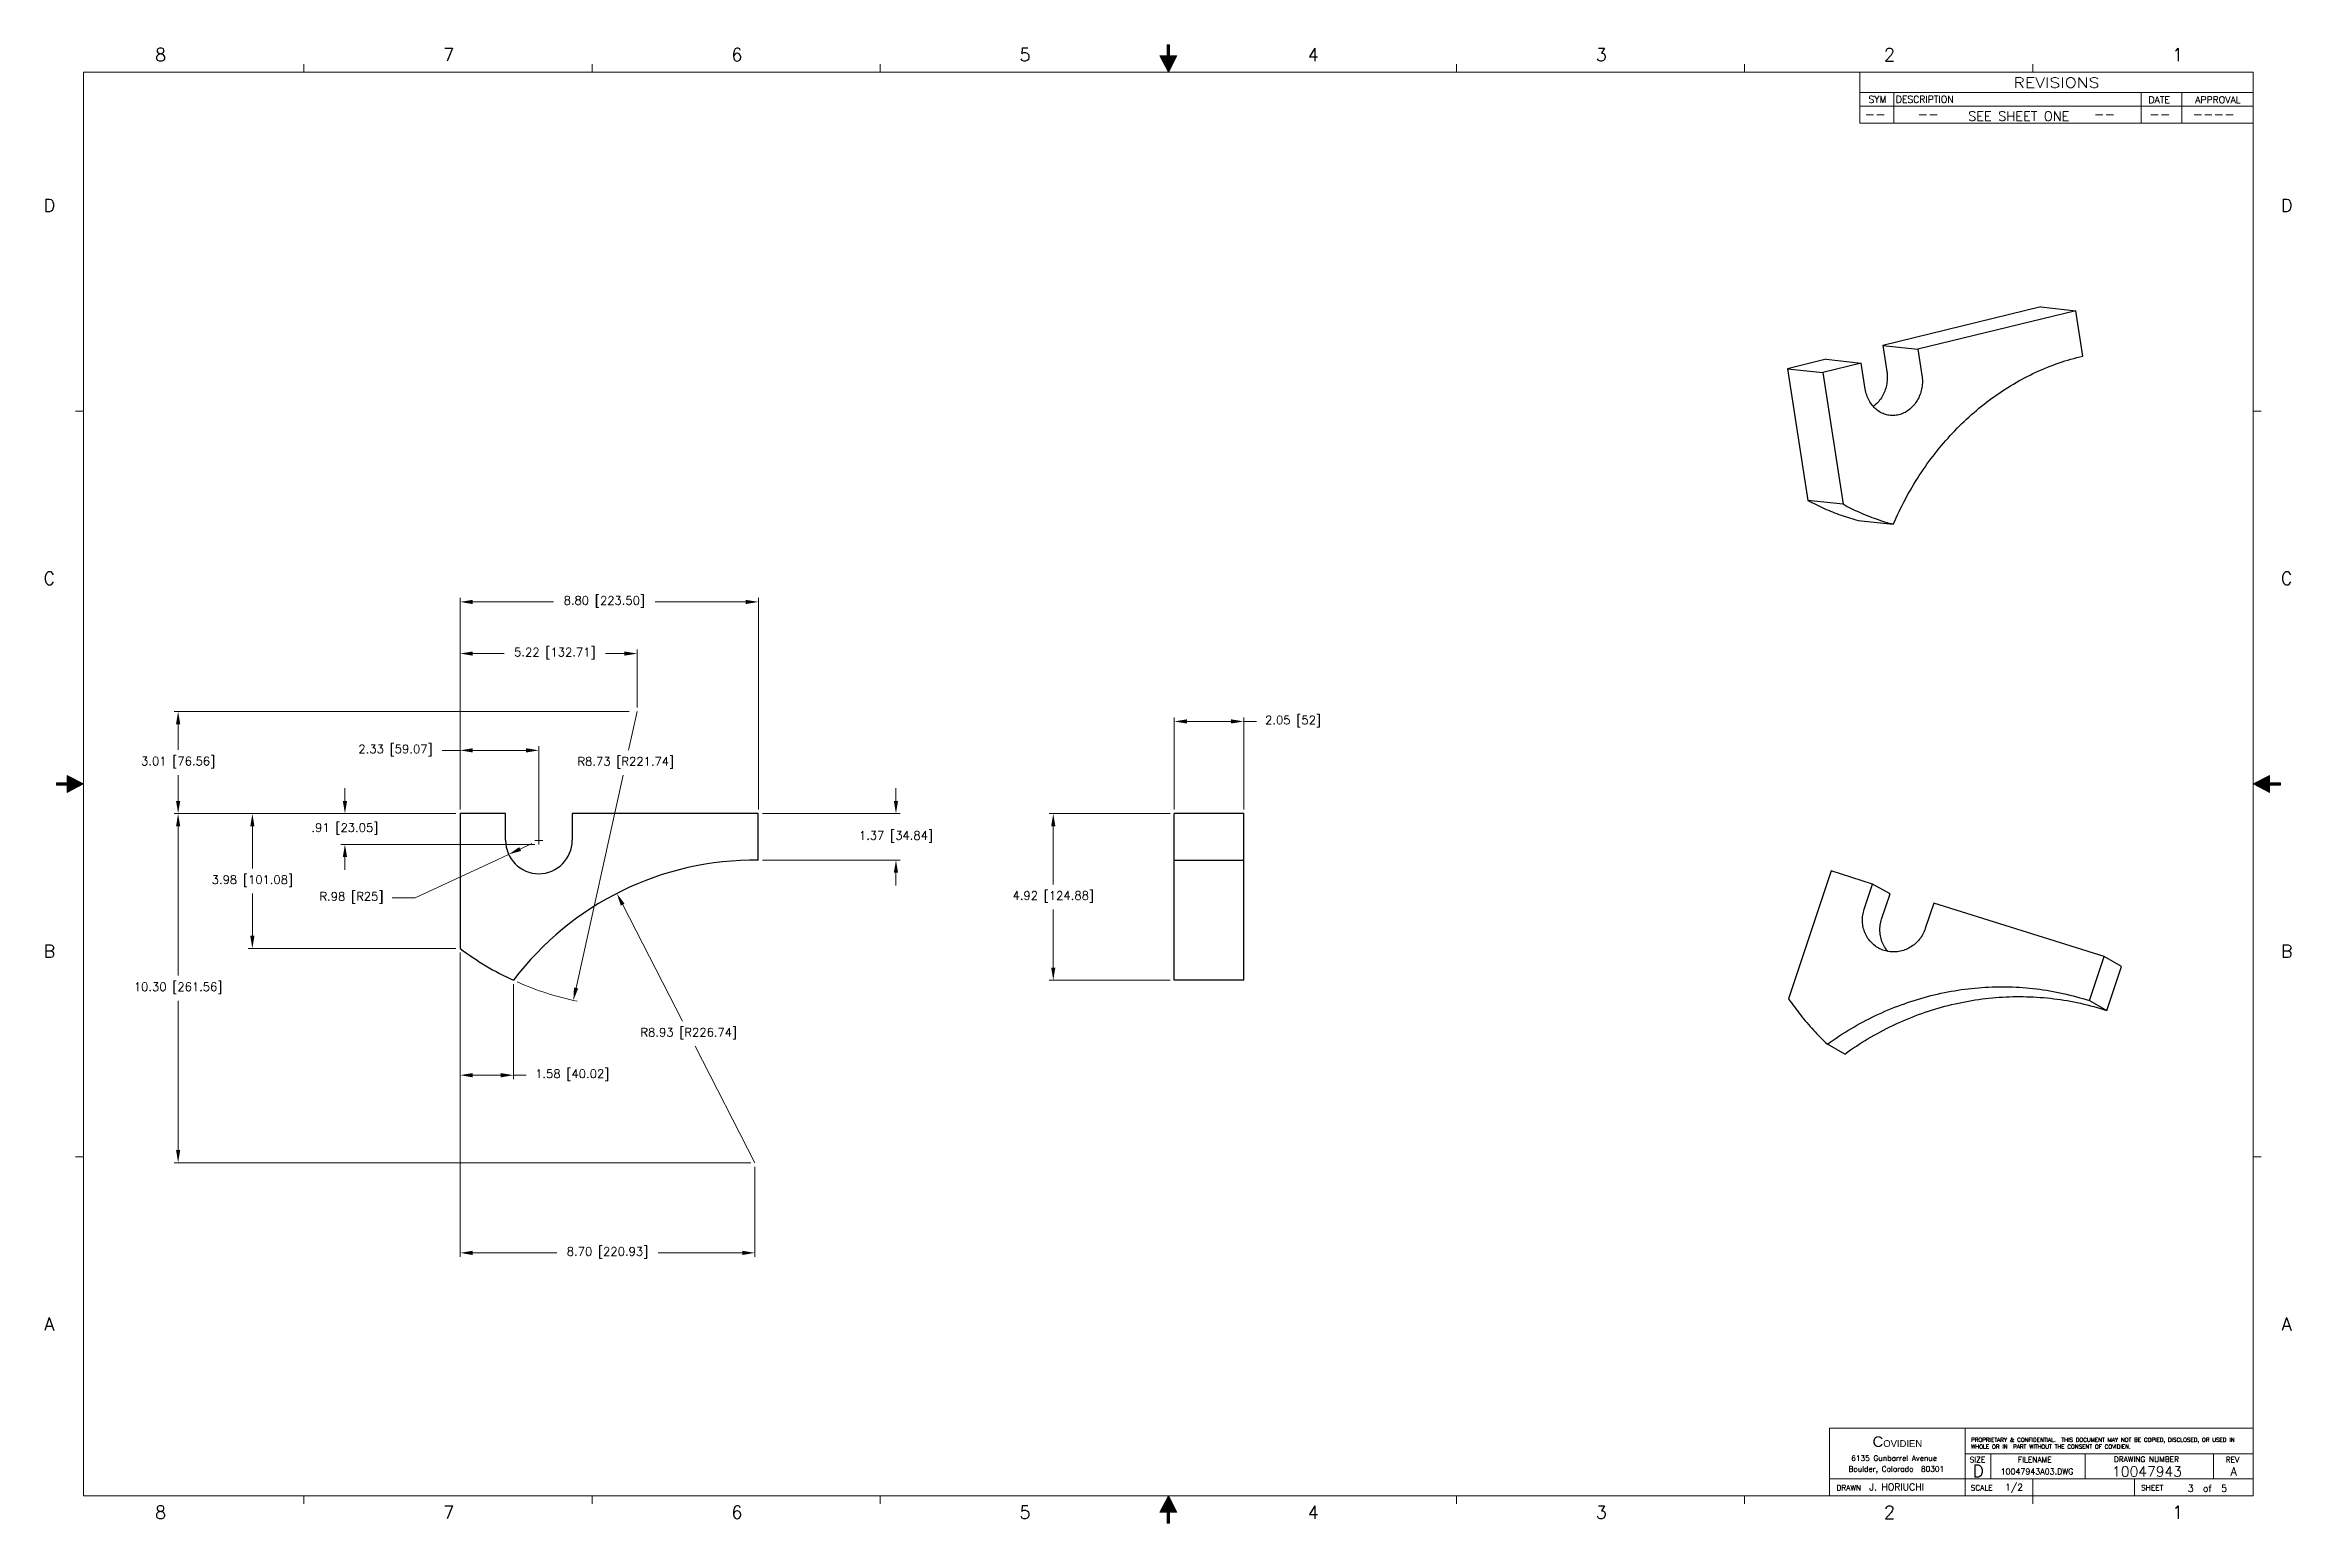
# Model space of a CAD drawing. Header units: inches. Extents: x -0.1 to 33.1, y 0.1 to 21.9.
import ezdxf
from ezdxf.enums import TextEntityAlignment as Align

# ---------------------------------------------------------------- set-up
doc = ezdxf.new("R2010")
doc.units = ezdxf.units.IN
doc.header["$LTSCALE"] = 1.87
doc.header["$MEASUREMENT"] = 0
doc.header["$PDMODE"] = 3
doc.header["$PDSIZE"] = 0.3125
doc.layers.get('0').update_dxf_attribs({"linetype": 'CONTINUOUS'})
doc.layers.get('Defpoints').update_dxf_attribs({"linetype": 'CONTINUOUS'})
for name, color, linetype in [('DIM', 7, 'CONTINUOUS'), ('DRAW', 4, 'CONTINUOUS'), ('OBJECT', 5, 'CONTINUOUS')]:
    doc.layers.add(name, color=color, linetype=linetype)
doc.styles.add('ROMANS', font='ROMANS.shx')
doc.styles.add('SIMPLEX', font='SIMPLEX')
doc.styles.get("Standard").update_dxf_attribs({"font": 'txt', "width": 0.8})
doc.styles.add('TB', font='SAS_____.PFB')
doc.dimstyles.get("Standard").update_dxf_attribs({"dimtxt": 0.15625, "dimasz": 0.1875, "dimexe": 0.18, "dimexo": 0.0625, "dimgap": 0.09, "dimtad": 0, "dimtih": 1, "dimtoh": 1, "dimzin": 4, "dimdsep": 46, "dimtxsty": 'Standard', "dimcen": 0.09, "dimadec": 0, "dimazin": 0, "dimtp": 0.01, "dimtm": 0.01, "dimtfac": 1, "dimtofl": 0, "dimtmove": 0, "dimatfit": 3, "dimfxl": 0, "dimtolj": 1, "dimtzin": 4, "dimarcsym": 0})

msp = doc.modelspace()

# ---------------------------------------------------------------- blocks, each defined once
blk = doc.blocks.new('PG-2')
at = {"layer": 'DIM', "style": 'ROMANS'}
for s, p in [('--', (-5.732, -0.691)), ('--', (-4.949, -0.69)), ('--', (-2.347, -0.69)), ('--', (-1.531, -0.69)), ('----', (-0.895, -0.689))]:
    blk.add_text(s, height=0.14, dxfattribs=at).set_placement(p)
blk.add_text('SEE SHEET ONE', height=0.14, dxfattribs=at).set_placement((-3.457, -0.72), align=Align.CENTER)
blk = doc.blocks.new('ANSI_D2')
at = {"layer": 'DIM', "lineweight": 0}
for p, q in [((26.7, 21.2), (32.5, 21.2)), ((26.7, 21.2), (32.5, 21.2)), ((26.7, 21), (32.5, 21)), ((26.7, 21), (32.5, 21)), ((27.2, 21.2), (27.2, 20.75)), ((27.2, 21.2), (27.2, 20.75)), ((30.85, 21.2), (30.85, 20.75)), ((30.85, 21.2), (30.85, 20.75)), ((31.45, 21.2), (31.45, 20.75)), ((31.45, 21.2), (31.45, 20.75))]:
    blk.add_line(p, q, dxfattribs=at)
at = {"layer": 'DRAW', "color": 5, "lineweight": 0}
for p, q in [((30.024, 1.12), (30.024, 0.75)), ((31.917, 1.12), (31.917, 0.75))]:
    blk.add_line(p, q, dxfattribs=at)
at = {"layer": 'OBJECT', "color": 5, "lineweight": 0}
for p, q in [((16.484, 21.902), (16.484, 21.741)), ((16.484, 21.902), (16.516, 21.902)), ((16.516, 21.902), (16.516, 21.741)), ((3.75, 21.5), (3.75, 21.62)), ((3.75, 21.5), (3.75, 21.62)), ((8, 21.5), (8, 21.62)), ((8, 21.5), (8, 21.62)), ((8, 21.5), (8, 21.62)), ((8, 21.5), (8, 21.62)), ((12.25, 21.5), (12.25, 21.62)), ((12.25, 21.5), (12.25, 21.62)), ((16.5, 21.5), (16.375, 21.741)), ((16.375, 21.741), (16.484, 21.741)), ((16.5, 21.806), (16.5, 21.5)), ((16.5, 21.5), (16.5, 21.806)), ((16.5, 21.5), (16.625, 21.741)), ((16.5, 21.62), (16.5, 21.5)), ((16.5, 21.62), (16.5, 21.5)), ((16.516, 21.741), (16.625, 21.741)), ((20.75, 21.5), (20.75, 21.62)), ((20.75, 21.5), (20.75, 21.62)), ((25, 21.5), (25, 21.62)), ((25, 21.5), (25, 21.62)), ((29.25, 21.5), (29.25, 21.62)), ((29.25, 21.5), (29.25, 21.62)), ((32.5, 21.5), (0.5, 21.5)), ((32.5, 21.5), (0.5, 21.5)), ((0.5, 21.5), (0.5, 0.5)), ((0.5, 21.5), (0.5, 0.5)), ((26.7, 21.5), (26.7, 20.75)), ((26.7, 21.5), (26.7, 20.75)), ((32.5, 0.5), (32.5, 21.5)), ((32.5, 0.5), (32.5, 21.5)), ((26.7, 20.75), (32.5, 20.75)), ((26.7, 20.75), (32.5, 20.75)), ((0.38, 16.5), (0.5, 16.5)), ((0.38, 16.5), (0.5, 16.5)), ((32.5, 16.5), (32.62, 16.5)), ((32.5, 16.5), (32.62, 16.5)), ((0.098, 11.016), (0.259, 11.016)), ((0.098, 11.016), (0.098, 10.984)), ((0.098, 10.984), (0.259, 10.984)), ((0.194, 11), (0.5, 11)), ((0.5, 11), (0.194, 11)), ((0.5, 11), (0.259, 11.125)), ((0.259, 11.125), (0.259, 11.016)), ((0.5, 11), (0.259, 10.875)), ((0.259, 10.984), (0.259, 10.875)), ((0.38, 11), (0.5, 11)), ((32.5, 11), (32.741, 11.125)), ((32.62, 11), (32.5, 11)), ((32.806, 11), (32.5, 11)), ((32.5, 11), (32.806, 11)), ((32.5, 11), (32.741, 10.875)), ((32.741, 11.125), (32.741, 11.016)), ((32.902, 11.016), (32.741, 11.016)), ((32.902, 10.984), (32.741, 10.984)), ((32.741, 10.984), (32.741, 10.875)), ((32.902, 11.016), (32.902, 10.984)), ((0.38, 5.5), (0.5, 5.5)), ((0.38, 5.5), (0.5, 5.5)), ((32.5, 5.5), (32.62, 5.5)), ((32.5, 5.5), (32.62, 5.5)), ((26.25, 1.5), (32.5, 1.5)), ((26.25, 1.5), (26.25, 0.5)), ((28.25, 1.5), (28.25, 0.5)), ((28.25, 1.12), (32.5, 1.12)), ((28.63, 1.12), (28.63, 0.75)), ((26.25, 0.75), (32.5, 0.75)), ((29.25, 0.75), (29.25, 0.5)), ((30.75, 0.75), (30.75, 0.5)), ((0.5, 0.5), (32.5, 0.5)), ((0.5, 0.5), (32.5, 0.5)), ((3.75, 0.38), (3.75, 0.5)), ((3.75, 0.38), (3.75, 0.5)), ((8, 0.38), (8, 0.5)), ((8, 0.38), (8, 0.5)), ((8, 0.38), (8, 0.5)), ((8, 0.38), (8, 0.5)), ((12.25, 0.38), (12.25, 0.5)), ((12.25, 0.38), (12.25, 0.5)), ((16.5, 0.5), (16.375, 0.259)), ((16.5, 0.38), (16.5, 0.5)), ((16.5, 0.194), (16.5, 0.5)), ((16.5, 0.5), (16.5, 0.194)), ((16.5, 0.5), (16.625, 0.259)), ((20.75, 0.38), (20.75, 0.5)), ((20.75, 0.38), (20.75, 0.5)), ((25, 0.38), (25, 0.5)), ((25, 0.38), (25, 0.5)), ((29.25, 0.38), (29.25, 0.5)), ((29.25, 0.38), (29.25, 0.5)), ((16.375, 0.259), (16.484, 0.259)), ((16.484, 0.098), (16.484, 0.259)), ((16.484, 0.098), (16.516, 0.098)), ((16.516, 0.098), (16.516, 0.259)), ((16.516, 0.259), (16.625, 0.259))]:
    blk.add_line(p, q, dxfattribs=at)
for points in [[(16.484, 21.902), (16.516, 21.902), (16.516, 21.741)], [(16.484, 21.902), (16.484, 21.741), (16.516, 21.741)], [(16.375, 21.741), (16.5, 21.5), (16.484, 21.741)], [(16.625, 21.741), (16.5, 21.5), (16.484, 21.741)], [(0.098, 11.016), (0.098, 10.984), (0.259, 10.984)], [(0.098, 11.016), (0.259, 11.016), (0.259, 10.984)], [(0.259, 11.125), (0.5, 11), (0.259, 11.016)], [(0.259, 10.875), (0.5, 11), (0.259, 11.016)], [(32.741, 11.125), (32.5, 11), (32.741, 11.016)], [(32.741, 10.875), (32.5, 11), (32.741, 11.016)], [(32.902, 11.016), (32.902, 10.984), (32.741, 10.984)], [(32.902, 11.016), (32.741, 11.016), (32.741, 10.984)], [(16.375, 0.259), (16.5, 0.5), (16.484, 0.259)], [(16.625, 0.259), (16.5, 0.5), (16.484, 0.259)], [(16.484, 0.098), (16.516, 0.098), (16.516, 0.259)], [(16.484, 0.098), (16.484, 0.259), (16.516, 0.259)]]:
    blk.add_solid(points, dxfattribs=at)
at = {"layer": 'OBJECT', "lineweight": 0}
blk.add_blockref('PG-2', (32.5, 21.5), dxfattribs=at)
at = {"layer": 'DIM', "lineweight": 0, "style": 'SIMPLEX', "width": 1.25}
blk.add_text('REVISIONS', height=0.15, dxfattribs=at).set_placement((29.6, 21.271), align=Align.CENTER)
blk.add_text('REVISIONS', height=0.15, dxfattribs=at).set_placement((29.6, 21.271), align=Align.CENTER)
at = {"layer": 'DIM', "lineweight": 0, "style": 'ROMANS'}
for s, height, p in [('SYM  DESCRIPTION ', 0.1, (26.826, 21.049)), ('DATE', 0.1, (30.956, 21.043)), ('APPROVAL', 0.1, (31.646, 21.043)), ('6135 Gunbarrel Avenue', 0.08, (26.571, 1.015)), ('Boulder, Colorado  80301', 0.08, (26.531, 0.856))]:
    blk.add_text(s, height=height, dxfattribs=at).set_placement(p)
at = {"layer": 'DIM', "color": 7, "lineweight": 0, "style": 'SIMPLEX'}
for s, p in [('SIZE', (28.319, 0.993)), ('FILENAME', (29.031, 0.993)), ('REV', (32.096, 0.993)), ('DRAWN', (26.354, 0.579)), ('SCALE', (28.334, 0.579)), ('SHEET', (30.847, 0.579))]:
    blk.add_text(s, height=0.08, dxfattribs=at).set_placement(p)
blk.add_text('DRAWING NUMBER', height=0.08, dxfattribs=at).set_placement((30.926, 0.999), align=Align.CENTER)
at = {"layer": 'DIM', "lineweight": 0, "insert": (26.887, 1.377), "char_height": 0.156, "width": 0.743, "attachment_point": 1, "style": 'TB'}
blk.add_mtext('C\\H0.1;OVIDIEN', dxfattribs=at)
at = {"layer": 'DIM', "color": 1, "lineweight": 0, "insert": (28.34, 1.356), "char_height": 0.06, "width": 4.22832, "attachment_point": 1, "style": 'SIMPLEX'}
blk.add_mtext('PROPRIETARY & CONFIDENTIAL.  THIS DOCUMENT MAY NOT BE COPIED, DISCLOSED, OR USED IN WHOLE OR IN  PART WITHOUT THE CONSENT OF COVIDIEN.', dxfattribs=at)
at = {"layer": 'DIM', "lineweight": 0, "style": 'ROMANS'}
blk.add_attdef('DRAWN_BY', (26.838, 0.58), '', height=0.1, dxfattribs=at)
for tag, height, p in [('SCALE', 0.1, (28.973, 0.619)), ('FILE_REF', 0.0852, (29.312, 0.859)), ('DWG-NO', 0.15, (30.935, 0.858)), ('SHT_NO', 0.1, (31.825, 0.611)), ('REV', 0.125, (32.214, 0.858))]:
    blk.add_attdef(tag, text='', height=height, dxfattribs=at).set_placement(p, align=Align.MIDDLE)
at = {"layer": 'OBJECT', "color": 5, "lineweight": 0, "style": 'SIMPLEX'}
for s, height, p in [('8', 0.19, (1.636, 21.662)), ('8', 0.19, (1.636, 21.662)), ('7', 0.19, (5.886, 21.662)), ('7', 0.19, (5.886, 21.662)), ('6', 0.19, (10.136, 21.662)), ('6', 0.19, (10.136, 21.662)), ('5', 0.19, (14.386, 21.662)), ('5', 0.19, (14.386, 21.662)), ('4', 0.19, (18.636, 21.662)), ('4', 0.19, (18.636, 21.662)), ('3', 0.19, (22.886, 21.662)), ('3', 0.19, (22.886, 21.662)), ('2', 0.19, (27.136, 21.662)), ('2', 0.19, (27.136, 21.662)), ('1', 0.19, (31.386, 21.662)), ('1', 0.19, (31.386, 21.662)), ('D', 0.19, (-0.006, 19.439)), ('D', 0.19, (-0.006, 19.439)), ('D', 0.19, (32.994, 19.439)), ('D', 0.19, (32.994, 19.439)), ('C', 0.19, (-0.006, 13.939)), ('C', 0.19, (-0.006, 13.939)), ('C', 0.19, (32.994, 13.939)), ('C', 0.19, (32.994, 13.939)), ('B', 0.19, (-0.006, 8.439)), ('B', 0.19, (-0.006, 8.439)), ('B', 0.19, (32.994, 8.439)), ('B', 0.19, (32.994, 8.439)), ('A', 0.19, (-0.006, 2.939)), ('A', 0.19, (-0.006, 2.939)), ('A', 0.19, (32.994, 2.939)), ('A', 0.19, (32.994, 2.939)), ('D', 0.18, (28.444, 0.775)), ('8', 0.19, (1.636, 0.162)), ('8', 0.19, (1.636, 0.162)), ('7', 0.19, (5.886, 0.162)), ('7', 0.19, (5.886, 0.162)), ('6', 0.19, (10.136, 0.162)), ('6', 0.19, (10.136, 0.162)), ('5', 0.19, (14.386, 0.162)), ('5', 0.19, (14.386, 0.162)), ('4', 0.19, (18.636, 0.162)), ('4', 0.19, (18.636, 0.162)), ('3', 0.19, (22.886, 0.162)), ('3', 0.19, (22.886, 0.162)), ('2', 0.19, (27.136, 0.162)), ('2', 0.19, (27.136, 0.162)), ('1', 0.19, (31.386, 0.162)), ('1', 0.19, (31.386, 0.162))]:
    blk.add_text(s, height=height, dxfattribs=at).set_placement(p, align=Align.CENTER)
blk = doc.blocks.new('*D2')
at = {"layer": 'Defpoints', "color": 0, "lineweight": 0}
for p in [(10.452, 13.686), (6.052, 10.563), (10.452, 10.563)]:
    blk.add_point(p, dxfattribs=at)
at = {"layer": 'DIM', "color": 0, "lineweight": 0}
for p, q in [((6.052, 10.623), (6.052, 13.746)), ((6.24, 13.686), (7.432, 13.686)), ((10.264, 13.686), (8.928, 13.686)), ((10.452, 10.623), (10.452, 13.746))]:
    blk.add_line(p, q, dxfattribs=at)
for points in [[(6.24, 13.717), (6.24, 13.654), (6.052, 13.686)], [(10.264, 13.717), (10.264, 13.654), (10.452, 13.686)]]:
    blk.add_solid(points, dxfattribs=at)
at = {"layer": 'DIM', "color": 0, "lineweight": 0, "insert": (8.18, 13.686), "char_height": 0.125, "attachment_point": 5, "style": 'ROMANS'}
blk.add_mtext('\\A1;8.80 [223.50]', dxfattribs=at)
blk = doc.blocks.new('*D3')
at = {"layer": 'Defpoints', "color": 0, "lineweight": 0}
for p in [(6.769, 9.962), (7.215, 10.169)]:
    blk.add_point(p, dxfattribs=at)
at = {"layer": 'DIM', "color": 0, "lineweight": 0}
for p, q in [((6.769, 9.962), (6.599, 9.883)), ((6.939, 10.041), (7.109, 10.12)), ((7.155, 10.169), (7.275, 10.169)), ((7.215, 10.109), (7.215, 10.229)), ((5.389, 9.321), (6.599, 9.883)), ((5.053, 9.321), (5.389, 9.321))]:
    blk.add_line(p, q, dxfattribs=at)
blk.add_solid([(6.926, 10.069), (6.952, 10.012), (6.769, 9.962)], dxfattribs=at)
at = {"layer": 'DIM', "color": 0, "lineweight": 0, "insert": (4.451, 9.321), "char_height": 0.125, "attachment_point": 5, "style": 'ROMANS'}
blk.add_mtext('\\A1;R.98 [R25]', dxfattribs=at)
blk = doc.blocks.new('*D4')
at = {"layer": 'Defpoints', "color": 0, "lineweight": 0}
for p in [(8.365, 9.386), (10.401, 5.414)]:
    blk.add_point(p, dxfattribs=at)
at = {"layer": 'DIM', "color": 0, "lineweight": 0}
for p, q in [((8.451, 9.219), (9.331, 7.502)), ((10.401, 5.414), (9.521, 7.131))]:
    blk.add_line(p, q, dxfattribs=at)
blk.add_solid([(8.479, 9.233), (8.423, 9.205), (8.365, 9.386)], dxfattribs=at)
at = {"layer": 'DIM', "color": 0, "lineweight": 0, "insert": (9.426, 7.317), "char_height": 0.125, "attachment_point": 5, "style": 'ROMANS'}
blk.add_mtext('\\A1;R8.93 [R226.74]', dxfattribs=at)
blk = doc.blocks.new('*D5')
at = {"layer": 'Defpoints', "color": 0, "lineweight": 0}
for p in [(8.665, 12.07), (7.723, 7.808)]:
    blk.add_point(p, dxfattribs=at)
at = {"layer": 'DIM', "color": 0, "lineweight": 0}
for p, q in [((8.665, 12.07), (8.538, 11.498)), ((7.763, 7.991), (8.457, 11.128))]:
    blk.add_line(p, q, dxfattribs=at)
blk.add_arc((8.665, 12.07), 4.365, 246.0784, 258.3291, dxfattribs=at)
blk.add_solid([(7.733, 7.998), (7.794, 7.984), (7.723, 7.808)], dxfattribs=at)
at = {"layer": 'DIM', "color": 0, "lineweight": 0, "insert": (8.497, 11.313), "char_height": 0.125, "attachment_point": 5, "style": 'ROMANS'}
blk.add_mtext('\\A1;R8.73 [R221.74]', dxfattribs=at)
blk = doc.blocks.new('*D6')
at = {"layer": 'Defpoints', "color": 0, "lineweight": 0}
for p in [(10.452, 10.563), (10.452, 9.877), (12.482, 9.877)]:
    blk.add_point(p, dxfattribs=at)
at = {"layer": 'DIM', "color": 0, "lineweight": 0}
for p, q in [((12.482, 10.75), (12.482, 10.938)), ((10.512, 10.563), (12.542, 10.563)), ((10.512, 9.877), (12.542, 9.877)), ((12.482, 9.69), (12.482, 9.502))]:
    blk.add_line(p, q, dxfattribs=at)
for points in [[(12.45, 10.75), (12.513, 10.75), (12.482, 10.563)], [(12.45, 9.69), (12.513, 9.69), (12.482, 9.877)]]:
    blk.add_solid(points, dxfattribs=at)
at = {"layer": 'DIM', "color": 0, "lineweight": 0, "insert": (12.482, 10.22), "char_height": 0.125, "attachment_point": 5, "style": 'ROMANS'}
blk.add_mtext('\\A1;1.37 [34.84]', dxfattribs=at)
blk = doc.blocks.new('*D7')
at = {"layer": 'Defpoints', "color": 0, "lineweight": 0}
for p in [(6.052, 10.563), (1.894, 5.414), (10.401, 5.414)]:
    blk.add_point(p, dxfattribs=at)
at = {"layer": 'DIM', "color": 0, "lineweight": 0}
for p, q in [((5.992, 10.563), (1.834, 10.563)), ((1.894, 10.375), (1.894, 8.174)), ((1.894, 5.602), (1.894, 7.803)), ((10.341, 5.414), (1.834, 5.414))]:
    blk.add_line(p, q, dxfattribs=at)
for points in [[(1.863, 10.375), (1.925, 10.375), (1.894, 10.563)], [(1.863, 5.602), (1.925, 5.602), (1.894, 5.414)]]:
    blk.add_solid(points, dxfattribs=at)
at = {"layer": 'DIM', "color": 0, "lineweight": 0, "insert": (1.894, 7.988), "char_height": 0.125, "attachment_point": 5, "style": 'ROMANS'}
blk.add_mtext('\\A1;10.30 [261.56]', dxfattribs=at)
blk = doc.blocks.new('*D8')
at = {"layer": 'Defpoints', "color": 0, "lineweight": 0}
for p in [(6.052, 10.563), (4.354, 10.109), (7.215, 10.109)]:
    blk.add_point(p, dxfattribs=at)
at = {"layer": 'DIM', "color": 0, "lineweight": 0}
for p, q in [((4.354, 10.75), (4.354, 10.938)), ((5.992, 10.563), (4.294, 10.563)), ((7.155, 10.109), (4.294, 10.109)), ((4.354, 9.922), (4.354, 9.734))]:
    blk.add_line(p, q, dxfattribs=at)
for points in [[(4.323, 10.75), (4.386, 10.75), (4.354, 10.563)], [(4.323, 9.922), (4.386, 9.922), (4.354, 10.109)]]:
    blk.add_solid(points, dxfattribs=at)
at = {"layer": 'DIM', "color": 0, "lineweight": 0, "insert": (4.354, 10.336), "char_height": 0.125, "attachment_point": 5, "style": 'ROMANS'}
blk.add_mtext('\\A1;.91 [23.05]', dxfattribs=at)
blk = doc.blocks.new('*D9')
at = {"layer": 'Defpoints', "color": 0, "lineweight": 0}
for p in [(1.894, 12.07), (8.605, 12.07), (6.052, 10.563)]:
    blk.add_point(p, dxfattribs=at)
at = {"layer": 'DIM', "color": 0, "lineweight": 0}
for p, q in [((8.545, 12.07), (1.834, 12.07)), ((1.894, 11.882), (1.894, 11.502)), ((1.894, 10.75), (1.894, 11.131)), ((5.992, 10.563), (1.834, 10.563))]:
    blk.add_line(p, q, dxfattribs=at)
for points in [[(1.863, 11.882), (1.925, 11.882), (1.894, 12.07)], [(1.863, 10.75), (1.925, 10.75), (1.894, 10.563)]]:
    blk.add_solid(points, dxfattribs=at)
at = {"layer": 'DIM', "color": 0, "lineweight": 0, "insert": (1.894, 11.316), "char_height": 0.125, "attachment_point": 5, "style": 'ROMANS'}
blk.add_mtext('\\A1;3.01 [76.56]', dxfattribs=at)
blk = doc.blocks.new('*D10')
at = {"layer": 'Defpoints', "color": 0, "lineweight": 0}
for p in [(7.215, 11.496), (6.052, 10.563), (7.215, 10.169)]:
    blk.add_point(p, dxfattribs=at)
at = {"layer": 'DIM', "color": 0, "lineweight": 0}
for p, q in [((6.052, 11.496), (5.789, 11.496)), ((6.052, 10.623), (6.052, 11.556)), ((7.027, 11.496), (6.24, 11.496)), ((7.215, 10.229), (7.215, 11.556))]:
    blk.add_line(p, q, dxfattribs=at)
for points in [[(6.24, 11.527), (6.24, 11.465), (6.052, 11.496)], [(7.027, 11.527), (7.027, 11.465), (7.215, 11.496)]]:
    blk.add_solid(points, dxfattribs=at)
at = {"layer": 'DIM', "color": 0, "lineweight": 0, "insert": (5.1, 11.496), "char_height": 0.125, "attachment_point": 5, "style": 'ROMANS'}
blk.add_mtext('\\A1;2.33 [59.07]', dxfattribs=at)
blk = doc.blocks.new('*D11')
at = {"layer": 'Defpoints', "color": 0, "lineweight": 0}
for p in [(8.665, 12.924), (8.665, 12.07), (6.052, 10.563)]:
    blk.add_point(p, dxfattribs=at)
at = {"layer": 'DIM', "color": 0, "lineweight": 0}
for p, q in [((6.052, 10.623), (6.052, 12.984)), ((6.24, 12.924), (6.702, 12.924)), ((8.477, 12.924), (8.197, 12.924)), ((8.665, 12.13), (8.665, 12.984))]:
    blk.add_line(p, q, dxfattribs=at)
for points in [[(6.24, 12.955), (6.24, 12.893), (6.052, 12.924)], [(8.477, 12.955), (8.477, 12.893), (8.665, 12.924)]]:
    blk.add_solid(points, dxfattribs=at)
at = {"layer": 'DIM', "color": 0, "lineweight": 0, "insert": (7.45, 12.924), "char_height": 0.125, "attachment_point": 5, "style": 'ROMANS'}
blk.add_mtext('\\A1;5.22 [132.71]', dxfattribs=at)
blk = doc.blocks.new('*D12')
at = {"layer": 'Defpoints', "color": 0, "lineweight": 0}
for p in [(6.052, 10.563), (2.989, 8.573), (6.052, 8.573)]:
    blk.add_point(p, dxfattribs=at)
at = {"layer": 'DIM', "color": 0, "lineweight": 0}
for p, q in [((5.992, 10.563), (2.929, 10.563)), ((2.989, 10.375), (2.989, 9.753)), ((2.989, 8.761), (2.989, 9.383)), ((5.992, 8.573), (2.929, 8.573))]:
    blk.add_line(p, q, dxfattribs=at)
for points in [[(2.958, 10.375), (3.02, 10.375), (2.989, 10.563)], [(2.958, 8.761), (3.02, 8.761), (2.989, 8.573)]]:
    blk.add_solid(points, dxfattribs=at)
at = {"layer": 'DIM', "color": 0, "lineweight": 0, "insert": (2.989, 9.568), "char_height": 0.125, "attachment_point": 5, "style": 'ROMANS'}
blk.add_mtext('\\A1;3.98 [101.08]', dxfattribs=at)
blk = doc.blocks.new('*D13')
at = {"layer": 'Defpoints', "color": 0, "lineweight": 0}
for p in [(6.052, 8.573), (6.84, 8.105), (6.84, 6.705)]:
    blk.add_point(p, dxfattribs=at)
at = {"layer": 'DIM', "color": 0, "lineweight": 0}
for p, q in [((6.052, 8.513), (6.052, 6.645)), ((6.84, 8.045), (6.84, 6.645)), ((6.24, 6.705), (6.653, 6.705)), ((6.84, 6.705), (7.028, 6.705))]:
    blk.add_line(p, q, dxfattribs=at)
for points in [[(6.24, 6.736), (6.24, 6.673), (6.052, 6.705)], [(6.653, 6.736), (6.653, 6.673), (6.84, 6.705)]]:
    blk.add_solid(points, dxfattribs=at)
at = {"layer": 'DIM', "color": 0, "lineweight": 0, "insert": (7.707, 6.705), "char_height": 0.125, "attachment_point": 5, "style": 'ROMANS'}
blk.add_mtext('\\A1;1.58 [40.02]', dxfattribs=at)
blk = doc.blocks.new('*D14')
at = {"layer": 'Defpoints', "color": 0, "lineweight": 0}
for p in [(16.587, 10.563), (14.802, 8.105), (16.587, 8.105)]:
    blk.add_point(p, dxfattribs=at)
at = {"layer": 'DIM', "color": 0, "lineweight": 0}
for p, q in [((16.527, 10.563), (14.742, 10.563)), ((14.802, 10.375), (14.802, 9.519)), ((14.802, 8.292), (14.802, 9.148)), ((16.527, 8.105), (14.742, 8.105))]:
    blk.add_line(p, q, dxfattribs=at)
for points in [[(14.771, 10.375), (14.833, 10.375), (14.802, 10.563)], [(14.771, 8.292), (14.833, 8.292), (14.802, 8.105)]]:
    blk.add_solid(points, dxfattribs=at)
at = {"layer": 'DIM', "color": 0, "lineweight": 0, "insert": (14.802, 9.334), "char_height": 0.125, "attachment_point": 5, "style": 'ROMANS'}
blk.add_mtext('\\A1;4.92 [124.88]', dxfattribs=at)
blk = doc.blocks.new('*D15')
at = {"layer": 'Defpoints', "color": 0, "lineweight": 0}
for p in [(17.611, 11.923), (16.587, 10.563), (17.611, 10.563)]:
    blk.add_point(p, dxfattribs=at)
at = {"layer": 'DIM', "color": 0, "lineweight": 0}
for p, q in [((16.587, 10.623), (16.587, 11.983)), ((17.611, 10.623), (17.611, 11.983)), ((16.775, 11.923), (17.423, 11.923)), ((17.611, 11.923), (17.798, 11.923))]:
    blk.add_line(p, q, dxfattribs=at)
for points in [[(16.775, 11.954), (16.775, 11.892), (16.587, 11.923)], [(17.423, 11.954), (17.423, 11.892), (17.611, 11.923)]]:
    blk.add_solid(points, dxfattribs=at)
at = {"layer": 'DIM', "color": 0, "lineweight": 0, "insert": (18.338, 11.923), "char_height": 0.125, "attachment_point": 5, "style": 'ROMANS'}
blk.add_mtext('\\A1;2.05 [52]', dxfattribs=at)
blk = doc.blocks.new('*D16')
at = {"layer": 'Defpoints', "color": 0, "lineweight": 0}
for p in [(6.052, 8.573), (10.401, 5.414), (10.401, 4.084)]:
    blk.add_point(p, dxfattribs=at)
at = {"layer": 'DIM', "color": 0, "lineweight": 0}
for p, q in [((6.052, 8.513), (6.052, 4.024)), ((10.401, 5.354), (10.401, 4.024)), ((6.24, 4.084), (7.479, 4.084)), ((10.214, 4.084), (8.975, 4.084))]:
    blk.add_line(p, q, dxfattribs=at)
for points in [[(6.24, 4.115), (6.24, 4.052), (6.052, 4.084)], [(10.214, 4.115), (10.214, 4.052), (10.401, 4.084)]]:
    blk.add_solid(points, dxfattribs=at)
at = {"layer": 'DIM', "color": 0, "lineweight": 0, "insert": (8.227, 4.084), "char_height": 0.125, "attachment_point": 5, "style": 'ROMANS'}
blk.add_mtext('\\A1;8.70 [220.93]', dxfattribs=at)

# ---------------------------------------------------------------- dimensions: what is measured, and where the dimension line sits
at = {"layer": 'DIM', "lineweight": 0}
for base, p1, p2, picture, middle in [((10.4518, 13.6857), (6.0522, 10.5628), (10.4518, 10.5628), '*D2', (8.1799, 13.6857)), ((8.66467, 12.92413), (6.05224, 10.56283), (8.66467, 12.0699), '*D11', (7.44967, 12.92413)), ((7.215, 11.4962), (6.0522, 10.5628), (7.215, 10.1691), '*D10', (5.1004, 11.4962))]:
    dim = msp.add_linear_dim(base=base, p1=p1, p2=p2, dimstyle='Standard', override={"dimtxt": 0.125, "dimexe": 0.06, "dimexo": 0.06, "dimlfac": 2, "dimdsep": 0, "dimtxsty": 'ROMANS', "dimcen": 0.06, "dimazin": 1, "dimtp": 0, "dimtm": 0, "dimtzin": 0, "dimlwd": 0, "dimlwe": 0}, dxfattribs=at)
    dim.commit()
    dim.dimension.update_dxf_attribs({"geometry": picture, "text_midpoint": middle, "dimtype": 160})
for base, p1, p2, picture, middle in [((1.8939, 12.0699), (6.0522, 10.5628), (8.6047, 12.0699), '*D9', (1.8939, 11.3164)), ((4.3543, 10.1091), (6.0522, 10.5628), (7.215, 10.1091), '*D8', (4.3543, 10.336)), ((1.8939, 5.414), (6.0522, 10.5628), (10.4013, 5.414), '*D7', (1.8939, 7.9884)), ((2.9892, 8.5731), (6.0522, 10.5628), (6.0522, 8.5731), '*D12', (2.9892, 9.568)), ((14.802, 8.1046), (16.5874, 10.5628), (16.5874, 8.1046), '*D14', (14.802, 9.3337))]:
    dim = msp.add_linear_dim(base=base, p1=p1, p2=p2, angle=90, dimstyle='Standard', override={"dimtxt": 0.125, "dimexe": 0.06, "dimexo": 0.06, "dimlfac": 2, "dimdsep": 0, "dimtxsty": 'ROMANS', "dimcen": 0.06, "dimazin": 1, "dimtp": 0, "dimtm": 0, "dimtzin": 0, "dimlwd": 0, "dimlwe": 0}, dxfattribs=at)
    dim.commit()
    dim.dimension.update_dxf_attribs({"geometry": picture, "text_midpoint": middle})
for center, mpoint, override, picture, middle in [((8.6647, 12.0699), (7.723, 7.8078), {"dimtxt": 0.125, "dimexe": 0.06, "dimexo": 0.06, "dimlfac": 2, "dimdsep": 0, "dimtxsty": 'ROMANS', "dimcen": 0.06, "dimazin": 1, "dimtp": 0, "dimtm": 0, "dimtofl": 1, "dimtmove": 2, "dimtzin": 0, "dimlwd": 0, "dimlwe": 0}, '*D5', (8.4975, 11.313)), ((7.215, 10.1691), (6.7687, 9.9618), {"dimtxt": 0.125, "dimexe": 0.06, "dimexo": 0.06, "dimlfac": 2, "dimdsep": 0, "dimtxsty": 'ROMANS', "dimcen": 0.06, "dimazin": 1, "dimtp": 0, "dimtm": 0, "dimtzin": 0, "dimlwd": 0, "dimlwe": 0}, '*D3', (4.4509, 9.3209)), ((10.4013, 5.414), (8.3652, 9.3859), {"dimtxt": 0.125, "dimexe": 0.06, "dimexo": 0.06, "dimlfac": 2, "dimdsep": 0, "dimtxsty": 'ROMANS', "dimcen": 0.06, "dimazin": 1, "dimtp": 0, "dimtm": 0, "dimtofl": 1, "dimtmove": 2, "dimtzin": 0, "dimlwd": 0, "dimlwe": 0}, '*D4', (9.426, 7.3165))]:
    dim = msp.add_radius_dim(center=center, mpoint=mpoint, dimstyle='Standard', override=override, dxfattribs=at)
    dim.commit()
    dim.dimension.update_dxf_attribs({"geometry": picture, "text_midpoint": middle, "dimtype": 164})
for base, p1, p2, picture, middle in [((17.611, 11.9232), (16.5874, 10.5628), (17.611, 10.5628), '*D15', (18.3379, 11.9232)), ((6.8401, 6.7047), (6.0522, 8.5731), (6.8401, 8.1046), '*D13', (7.7069, 6.7047)), ((10.4013, 4.0837), (6.0522, 8.5731), (10.4013, 5.414), '*D16', (8.2268, 4.0837))]:
    dim = msp.add_linear_dim(base=base, p1=p1, p2=p2, dimstyle='Standard', override={"dimtxt": 0.125, "dimexe": 0.06, "dimexo": 0.06, "dimlfac": 2, "dimdsep": 0, "dimtxsty": 'ROMANS', "dimcen": 0.06, "dimazin": 1, "dimtp": 0, "dimtm": 0, "dimtzin": 0, "dimlwd": 0, "dimlwe": 0}, dxfattribs=at)
    dim.commit()
    dim.dimension.update_dxf_attribs({"geometry": picture, "text_midpoint": middle})
dim = msp.add_linear_dim(base=(12.4816, 9.8771), p1=(10.4518, 10.5628), p2=(10.4518, 9.8771), angle=90, dimstyle='Standard', override={"dimtxt": 0.125, "dimexe": 0.06, "dimexo": 0.06, "dimlfac": 2, "dimdsep": 0, "dimtxsty": 'ROMANS', "dimcen": 0.06, "dimazin": 1, "dimtp": 0, "dimtm": 0, "dimtzin": 0, "dimlwd": 0, "dimlwe": 0}, dxfattribs=at)
dim.commit()
dim.dimension.update_dxf_attribs({"geometry": '*D6', "text_midpoint": (12.4816, 10.22), "dimtype": 160})

# ---------------------------------------------------------------- linework, layer by layer
at = {"layer": 'DRAW', "linetype": 'Continuous'}
for p, q in [((29.3673, 18.038), (27.0372, 17.4694)), ((29.8856, 17.9818), (27.5555, 17.4131)), ((29.3673, 18.038), (29.8856, 17.9818)), ((29.9895, 17.312), (29.8856, 17.9818)), ((26.2017, 17.2655), (25.6324, 17.1265)), ((26.2017, 17.2655), (26.72, 17.2092)), ((27.0372, 17.4694), (27.0969, 17.0848)), ((27.0372, 17.4694), (27.5555, 17.4131)), ((27.5555, 17.4131), (27.6152, 17.0286)), ((25.6324, 17.1265), (25.934, 15.183)), ((25.6324, 17.1265), (26.1507, 17.0703)), ((26.72, 17.2092), (26.1507, 17.0703)), ((26.1507, 17.0703), (26.4523, 15.1268)), ((26.7797, 16.8247), (26.72, 17.2092)), ((26.4523, 15.1268), (25.934, 15.183)), ((26.6738, 14.8887), (27.1921, 14.8324)), ((6.0522, 10.5628), (6.0522, 8.5731)), ((6.7229, 10.5628), (6.0522, 10.5628)), ((6.7229, 10.1691), (6.7229, 10.5628)), ((7.7071, 10.5628), (7.7071, 10.1691)), ((10.4518, 10.5628), (7.7071, 10.5628)), ((10.4518, 9.8771), (10.4518, 10.5628)), ((16.5874, 8.1046), (16.5874, 10.5628)), ((17.611, 10.5628), (16.5874, 10.5628)), ((17.611, 8.1046), (17.611, 10.5628)), ((16.5874, 9.8771), (17.611, 9.8771)), ((26.2736, 9.7169), (25.6473, 7.8317)), ((26.8875, 9.5243), (26.2736, 9.7169)), ((26.7636, 9.1513), (26.8875, 9.5243)), ((27.1444, 9.3799), (26.8875, 9.5243)), ((27.0205, 9.0069), (27.1444, 9.3799)), ((27.7885, 9.2417), (27.6645, 8.8687)), ((30.3009, 8.4537), (27.7885, 9.2417)), ((30.0851, 7.804), (30.3009, 8.4537)), ((30.5578, 8.3092), (30.3009, 8.4537)), ((30.342, 7.6595), (30.5578, 8.3092)), ((17.611, 8.1046), (16.5874, 8.1046)), ((30.0851, 7.804), (30.342, 7.6595)), ((26.4779, 7.0172), (26.221, 7.1616))]:
    msp.add_line(p, q, dxfattribs=at)
for centre, radius, start, end in [((7.215, 10.1691), 0.4921, 180, 360), ((10.4013, 5.414), 4.4634, 89.351, 142.92795), ((8.6647, 12.0699), 4.3649, 233.23707, 245.29085)]:
    msp.add_arc(centre, radius, start, end, dxfattribs=at)
for points, start_tangent, end_tangent in [([(27.1921, 14.8324), (27.37, 15.201), (27.5763, 15.5499), (27.8092, 15.8759), (28.0667, 16.1764), (28.3465, 16.4485), (28.6462, 16.6901), (28.9632, 16.8989), (29.2947, 17.0731), (29.6378, 17.2112), (29.9895, 17.312)], (0.3967201, 0.9179396), (0.9744371, 0.2246606)), ([(27.0969, 17.0848), (27.1035, 16.9948), (27.0957, 16.9043), (27.0736, 16.8165), (27.0381, 16.7344), (26.9904, 16.6607), (26.9321, 16.598), (26.8975, 16.5699)], (0.1533591, -0.9881705), (-0.8069206, -0.5906599)), ([(27.6152, 17.0286), (27.6218, 16.9386), (27.6139, 16.848), (27.5919, 16.7602), (27.5564, 16.6781), (27.5087, 16.6044), (27.4504, 16.5418), (27.3835, 16.4922), (27.3102, 16.4574), (27.2331, 16.4386), (27.1548, 16.4364), (27.1444, 16.4374)], (0.1533591, -0.9881705), (-0.9941624, 0.1078939)), ([(27.1444, 16.4374), (27.0779, 16.4509), (27.0051, 16.4816), (26.9389, 16.5275), (26.8815, 16.587), (26.8348, 16.658), (26.8004, 16.7382), (26.7797, 16.8247)], (-0.9941624, 0.1078939), (-0.1533591, 0.9881705)), ([(25.934, 15.183), (26.1739, 15.0647), (26.421, 14.9664), (26.6738, 14.8887)], (0.8787677, -0.4772497), (0.966942, -0.2549966)), ([(26.4523, 15.1268), (26.6922, 15.0085), (26.9393, 14.9102), (27.1921, 14.8324)], (0.8787677, -0.4772497), (0.966942, -0.2549966)), ([(26.9728, 8.581), (26.9417, 8.6003), (26.8745, 8.6557), (26.8189, 8.7232), (26.7767, 8.8004), (26.7495, 8.8848), (26.738, 8.9735), (26.7428, 9.0634), (26.7636, 9.1513)], (-0.871678, 0.4900791), (0.3152951, 0.9489937)), ([(27.1137, 8.53), (27.0758, 8.5787), (27.0336, 8.656), (27.0064, 8.7404), (26.9949, 8.829), (26.9997, 8.9189), (27.0205, 9.0069)], (-0.66568, 0.7462373), (0.3152951, 0.9489937)), ([(27.6645, 8.8687), (27.6284, 8.7855), (27.5781, 8.7098), (27.5155, 8.6444), (27.4426, 8.5915), (27.3618, 8.5528), (27.2761, 8.5296), (27.1883, 8.5229), (27.1013, 8.5327), (27.0182, 8.5588), (26.9728, 8.581)], (-0.3152951, -0.9489937), (-0.871678, 0.4900791)), ([(26.221, 7.1616), (26.5662, 7.389), (26.9294, 7.5831), (27.3076, 7.7423), (27.6973, 7.8652), (28.0952, 7.9508), (28.4979, 7.9983), (28.9017, 8.0073), (29.3031, 7.9776), (29.6988, 7.9097), (30.0851, 7.804)], (0.8092675, 0.5874404), (0.9505699, -0.3105106)), ([(25.6473, 7.8317), (25.8225, 7.5942), (26.0142, 7.3704), (26.221, 7.1616)], (0.5643796, -0.8255154), (0.7292066, -0.6842936)), ([(26.4779, 7.0172), (26.8231, 7.2445), (27.1863, 7.4386), (27.5645, 7.5979), (27.9542, 7.7208), (28.3521, 7.8064), (28.7548, 7.8539), (29.1586, 7.8628), (29.5601, 7.8332), (29.9557, 7.7652), (30.342, 7.6595)], (0.8092675, 0.5874404), (0.9505699, -0.3105106))]:
    msp.add_spline(points, degree=3, dxfattribs=dict(at, start_tangent=start_tangent, end_tangent=end_tangent))

# ---------------------------------------------------------------- block references
at = {"lineweight": 0}
msp.add_blockref('ANSI_D2', (0, 0), dxfattribs=at).add_auto_attribs({'DRAWN_BY': 'J. HORIUCHI', 'SCALE': '1/2', 'SHT_NO': '3  of  5', 'FILE_REF': '10047943A03.DWG', 'DWG-NO': '10047943', 'REV': 'A'})

msp.set_redraw_order([(e.dxf.handle, doc.entitydb.next_handle()) for e in msp.query("TEXT MTEXT ATTDEF DIMENSION ARC_DIMENSION")])  # texts and dimensions are drawn at this point

doc.saveas('drawing.dxf')
